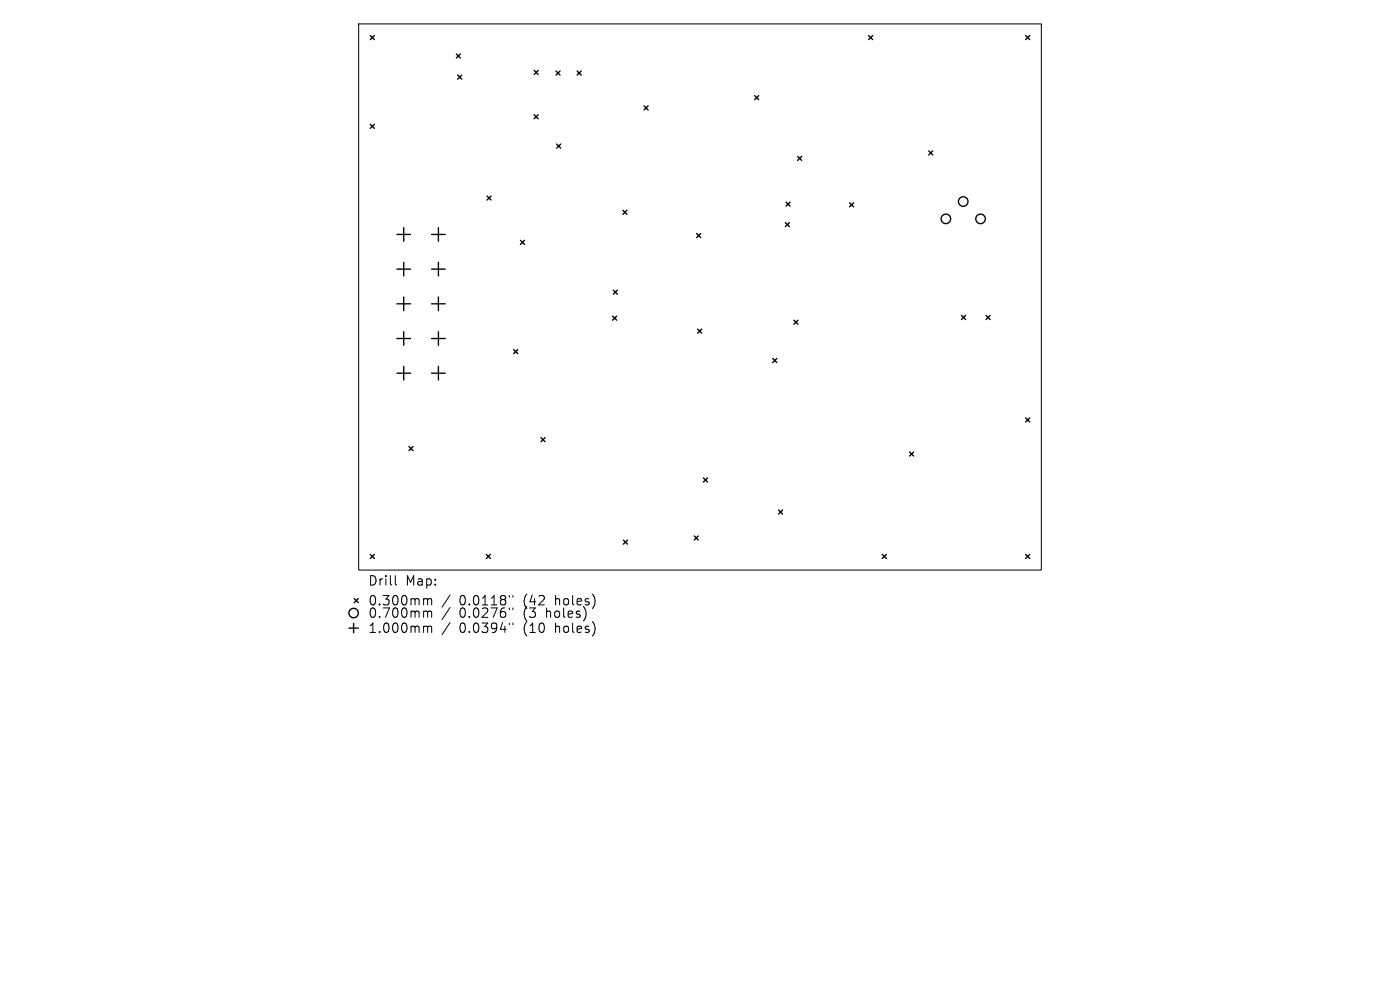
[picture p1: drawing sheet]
<svg xmlns="http://www.w3.org/2000/svg" width="297mm" height="210mm" viewBox="0 0 297 210" stroke-linecap="round" stroke-linejoin="round" font-family="sans-serif">
<defs><g id="words">
<g font-size="2.8">
<text x="78" y="124.5">Drill</text>
<text x="86" y="124.5">Map:</text>
<text x="78" y="128.7">0.300mm</text>
<text x="78" y="131.3">0.700mm</text>
<text x="97.5" y="128.7">0.0118&quot;</text>
<text x="97.5" y="131.3">0.0276&quot;</text>
<text x="111.2" y="128.7">(42</text>
<text x="111.2" y="131.3">(3</text>
<text x="116.1" y="131.3">holes)</text>
<text x="118.1" y="128.7">holes)</text>
<text x="78" y="134.5">1.000mm</text>
<text x="97.5" y="134.5">0.0394&quot;</text>
<text x="111.2" y="134.5">(10</text>
<text x="118.1" y="134.5">holes)</text>
</g>
</g></defs>
<g fill="none" stroke="#000" stroke-width=".21">
<path d="M76.1 5.1h144.8v115.8h-144.8zM83.9 122.1v1.7l.2 .3M90.1 127h.3l.3 .3M90.1 129.6h.3l.3 .3M90.1 132.8h.3l.3 .3M90.7 127.3l.3-.3 .5 .1 .1 1.2M90.7 127.3v1M90.7 129.9v1.1M90.7 133.1v1.1M90.7 129.9l.3-.3 .5 .1 .1 1.3M90.7 133.1l.3-.3 .5 .1 .1 1.3M95.5 126.2l-1.7 2.6"/>
<path d="M95.5 128.9l-1.7 2.5M95.5 132.1l-1.7 2.5M108.1 126.3v.4M108.1 129v.3M108.1 132.2v.3M108.8 126.3v.4M108.8 129v.3M108.8 132.2v.3"/>
</g>
<g fill="none" stroke="#000" stroke-width=".29">
<path d="M78.6 7.5l.8 .9M79.4 7.5l-.8 .9M96.8 11.4l.9 .9M97.1 15.9l.9 .9M97.7 11.4l-.9 .9M98 15.9l-.9 .9M113.3 14.9l.9 .9M114.2 14.9l-.9 .9M117.9 15.1l.9 .8M118.8 15.1l-.9 .8M122.4 15.1l.9 .8M123.3 15.1l-.9 .8"/>
<path d="M184.3 7.5l.8 .9M185.1 7.5l-.8 .9M217.6 7.5l.9 .9M218.5 7.5l-.9 .9M78.6 26.4l.8 .8M79.4 26.4l-.8 .8M113.3 24.3l.9 .9M114.2 24.3l-.9 .9M118.1 30.6l.9 .8M119 30.6l-.9 .8M136.6 22.5l.9 .8M137.5 22.5l-.9 .8"/>
<path d="M160.1 20.3l.9 .8M161 20.3l-.9 .8M169.2 33.2l.9 .8M170.1 33.2l-.9 .8M197 32l.9 .9M197.9 32l-.9 .9M84.2 49.7h2.9M84.2 57.1h2.9M85.6 48.3v2.9M85.6 55.6v2.9M91.6 49.7h2.9M91.6 57.1h2.9"/>
<path d="M93 48.3v2.9M93 55.6v2.9M103.3 41.6l.9 .8M104.2 41.6l-.9 .8M110.4 51l.9 .9M111.3 51l-.9 .9M132.1 44.6l.9 .9M133 44.6l-.9 .9M147.8 49.5l.8 .9M148.6 49.5l-.8 .9M166.6 47.2l.9 .9M166.7 42.9l.9 .8"/>
<path d="M167.5 47.2l-.9 .9M167.6 42.9l-.9 .8M180.2 43l.9 .9M181.1 43l-.9 .9M84.2 64.5h2.9M84.2 71.8h2.9M84.2 79.2h2.9M85.6 63v2.9M85.6 70.4v2.9M85.6 77.7v2.9M91.6 64.5h2.9M91.6 71.8h2.9"/>
<path d="M91.6 79.2h2.9M93 63v2.9M93 70.4v2.9M93 77.7v2.9M109 74.2l.8 .8M109.8 74.2l-.8 .8M130 67.1l.8 .8M130.1 61.6l.9 .8M130.8 67.1l-.8 .8M131 61.6l-.9 .8M148 69.8l.9 .9M148.9 69.8l-.9 .9"/>
<path d="M163.9 76l.9 .9M164.8 76l-.9 .9M168.4 67.9l.9 .9M169.3 67.9l-.9 .9M204 66.9l.8 .9M204.8 66.9l-.8 .9M209.2 66.9l.9 .9M210.1 66.9l-.9 .9M86.8 94.7l.8 .9M87.6 94.7l-.8 .9M114.8 92.8l.8 .9M115.6 92.8l-.8 .9"/>
<path d="M193 95.9l.8 .8M193.8 95.9l-.8 .8M217.6 88.6l.9 .9M218.5 88.6l-.9 .9M78.6 117.6l.8 .9M79.4 117.6l-.8 .9M103.2 117.6l.8 .9M104 117.6l-.8 .9M132.2 114.6l.9 .8M133.1 114.6l-.9 .8M147.3 113.7l.8 .9M148.1 113.7l-.8 .9"/>
<path d="M149.2 101.4l.9 .8M150.1 101.4l-.9 .8M165.2 108.2l.8 .9M166 108.2l-.8 .9M187.2 117.6l.8 .9M188 117.6l-.8 .9M217.6 117.6l.9 .9M218.5 117.6l-.9 .9M74 133.2h2M75 132.2v2M75.1 127l.9 .8M76 127l-.9 .8"/>
<circle cx="200.7" cy="46.4" r="1.01"/>
<circle cx="204.3" cy="42.7" r="1.01"/>
<circle cx="208" cy="46.4" r="1.01"/>
<circle cx="75" cy="130" r="1"/>
</g>
<use href="#words"/>
</svg>
